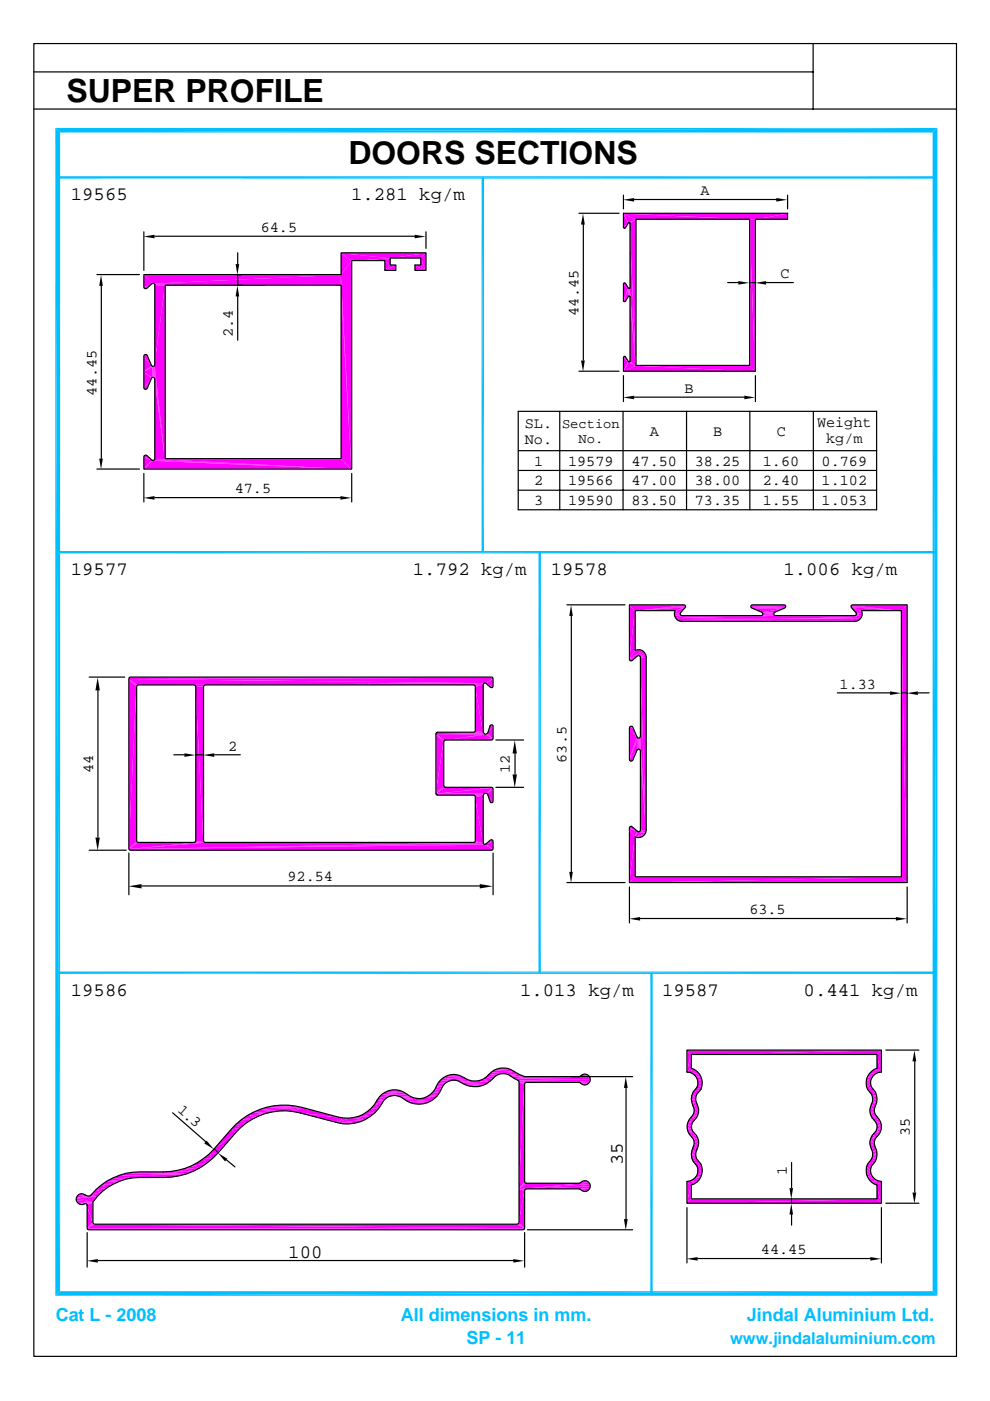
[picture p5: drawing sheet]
<svg xmlns="http://www.w3.org/2000/svg" width="210mm" height="297mm" viewBox="0 0 210 297" stroke-linecap="round" stroke-linejoin="round" font-family="sans-serif">
<defs><g id="words">
<g font-size="6.8">
<text x="14.1" y="21.5">SUPER PROFILE</text>
<text x="73.9" y="34.7">DOORS SECTIONS</text>
</g>
<g font-size="4">
<text x="15" y="42.5">19565</text>
<text x="74.4" y="42.5">1.281 kg/m</text>
<text x="15" y="121.9">19577</text>
<text x="87.5" y="121.9">1.792 kg/m</text>
<text x="116.8" y="121.9">19578</text>
<text x="166.1" y="121.9">1.006 kg/m</text>
<text x="15" y="211.1">19586</text>
<text x="110.3" y="211.1">1.013 kg/m</text>
<text x="140.4" y="211.1">19587</text>
<text x="170.4" y="211.1">0.441 kg/m</text>
<text x="132" y="247" transform="rotate(-90 132 247)">35</text>
<text x="61.1" y="266.7">100</text>
</g>
<g font-size="3.8" fill="#00bfff">
<text x="11.8" y="280.1">Cat L - 2008</text>
<text x="85" y="280.1">All dimensions in mm.</text>
<text x="158.4" y="280.1">Jindal Aluminium Ltd.</text>
<text x="98.9" y="285.1">SP - 11</text>
</g>
<text font-size="3.5" fill="#00bfff" x="154.8" y="284.9">www.jindalaluminium.com</text>
<g font-size="3.2">
<text x="148.5" y="41.4">A</text>
<text x="55.3" y="49.2">64.5</text>
<text x="165.5" y="59">C</text>
<text x="49.4" y="71.5" transform="rotate(-90 49.4 71.5)">2.4</text>
<text x="122.6" y="66.9" transform="rotate(-90 122.6 66.9)">44.45</text>
<text x="20.4" y="83.9" transform="rotate(-90 20.4 83.9)">44.45</text>
<text x="145.2" y="83.3">B</text>
<text x="111.3" y="90.7">SL.</text>
<text x="111.3" y="94.1">No.</text>
<text x="137.8" y="92.4">A</text>
<text x="151.2" y="92.4">B</text>
<text x="164.7" y="92.4">C</text>
<text x="173.2" y="90.5">Weight</text>
<text x="175.2" y="94">kg/m</text>
<text x="113.2" y="98.7">1</text>
<text x="120.4" y="98.7">19579</text>
<text x="133.9" y="98.7">47.50</text>
<text x="147.3" y="98.7">38.25</text>
<text x="161.8" y="98.7">1.60</text>
<text x="174.2" y="98.7">0.769</text>
<text x="49.8" y="104.6">47.5</text>
<text x="113.2" y="102.9">2</text>
<text x="113.2" y="107">3</text>
<text x="120.4" y="107">19590</text>
<text x="120.4" y="102.9">19566</text>
<text x="133.9" y="107">83.50</text>
<text x="133.9" y="102.9">47.00</text>
<text x="147.3" y="107">73.35</text>
<text x="147.3" y="102.9">38.00</text>
<text x="161.8" y="107">1.55</text>
<text x="161.8" y="102.9">2.40</text>
<text x="174.2" y="107">1.053</text>
<text x="174.2" y="102.9">1.102</text>
<text x="178" y="146">1.33</text>
<text x="48.4" y="159.2">2</text>
<text x="120.1" y="161.7" transform="rotate(-90 120.1 161.7)">63.5</text>
<text x="19.7" y="163.9" transform="rotate(-90 19.7 163.9)">44</text>
<text x="108.1" y="163.9" transform="rotate(-90 108.1 163.9)">12</text>
<text x="61" y="186.8">92.54</text>
<text x="158.9" y="193.8">63.5</text>
<text x="37.6" y="235.7" transform="rotate(41 37.6 235.7)">1.3</text>
<text x="192.9" y="240.9" transform="rotate(-90 192.9 240.9)">35</text>
<text x="166.8" y="249" transform="rotate(-90 166.8 249)">1</text>
<text x="161.3" y="265.9">44.45</text>
</g>
<g font-size="2.9">
<text x="119.2" y="90.7">Section</text>
<text x="122.7" y="94">No.</text>
</g>
</g></defs>
<g fill="#f0f">
<path d="M132.1 78.8l2.7-1.3 25.3 1.3z"/>
<path d="M134.8 77.5h24.1l1.2 1.3z"/>
<path d="M133.3 76.8l1.5 .7-2.7 1.3z"/>
<path d="M133.3 76.8h.2l1.3 .7z"/>
<path d="M133.2 76.7l.1 .1-1.2 2z"/>
<path d="M133.5 76.7l1.3 .8-1.3-.7z"/>
<path d="M132.1 75.8l1.1 .9-1.1 2.1z"/>
<path d="M132.1 75.8l.4-.1 .7 1z"/>
<path d="M132.2 75.7h.3l-.4 .1z"/>
<path d="M132.2 75.7h.3z"/>
<path d="M132.2 64h.3z"/>
<path d="M132.1 63.8l.4 .2h-.3z"/>
<path d="M133.5 63l1.3 14.5-1.3-.8z"/>
<path d="M132.1 63.8l1.1-.9-.7 1.1z"/>
<path d="M133.3 61.2l.2 1.7-.2-.1z"/>
<path d="M133.3 61.2l.2 1.8z"/>
<path d="M133.3 61.2v1.6l-.1 .1z"/>
<path d="M133.3 61.2l-.1 1.7-1.1 .9z"/>
<path d="M133.3 61.2h.2v1.8z"/>
<path d="M133.5 61.2l1.3 16.3z"/>
<path d="M133.2 61.2h.1l-1.2 2.6z"/>
<path d="M133.5 61.1l1.3 16.4z"/>
<path d="M132.1 60.3l1.1 .9-1.1 2.6z"/>
<path d="M132.1 60.3l.4-.2 .7 1.1z"/>
<path d="M132.2 60.1h.3l-.4 .2z"/>
<path d="M132.2 60.1h.3z"/>
<path d="M132.2 48.4h.3z"/>
<path d="M132.1 48.2l.4 .2h-.3z"/>
<path d="M133.5 47.4l1.3 30.1-1.3-16.4z"/>
<path d="M132.1 48.2l1.1-.9-.7 1.1z"/>
<path d="M133.3 47.2l1.5-.6-1.3 .7z"/>
<path d="M133.5 47.3l1.3-.7-1.3 .8z"/>
<path d="M133.5 47.4l1.3-.8v30.9z"/>
<path d="M158.9 46.6l1.2 32.2-1.2-1.3z"/>
<path d="M158.9 46.6h1.2v32.2z"/>
<path d="M132.1 45.3l28 1.3z"/>
<path d="M132.1 45.3l26.8 1.3h-24.1z"/>
<path d="M132.1 45.3l2.7 1.3-1.5 .6z"/>
<path d="M132.1 45.3l1.2 1.9-.1 .1z"/>
<path d="M132.1 45.3l1.1 2-1.1 .9z"/>
<path d="M132.1 45.3h34.8l-6.8 1.3z"/>
<path d="M160.1 46.6l6.8-1.3v1.3z"/>
<path d="M145.6 255.2l40.3-1 .9 1z"/>
<path d="M145.6 255.2l.9-1h39.4z"/>
<path d="M185.9 251.3l.9 3.9-.9-1z"/>
<path d="M146.5 251.3v2.9l-.9 1z"/>
<path d="M184.7 250.7l1.2 .6z"/>
<path d="M146.5 251.3l1.2-.6z"/>
<path d="M184.7 250.7l2.1-.1-.9 .7z"/>
<path d="M185.9 251.3l.9-.7v4.6z"/>
<path d="M145.6 250.6l2.1 .1-1.2 .6z"/>
<path d="M145.6 250.6l.9 .7-.9 3.9z"/>
</g>
<path d="M145.6 250.6h2.1M184.7 250.6h2.1" fill="none" stroke="#f0f" stroke-width=".25"/>
<g fill="#f0f">
<path d="M184.7 250.7l.9-.5 .6 .2z"/>
<path d="M146.3 250.4l.5-.2 .9 .5z"/>
<path d="M184.2 250.2h1.4l-.9 .5z"/>
<path d="M146.8 250.2h1.4l-.5 .5z"/>
<path d="M184.2 250.2l.9-.4 .5 .4z"/>
<path d="M146.8 250.2l.5-.4 .9 .4z"/>
<path d="M183.9 249.5l1.2 .3-.9 .4z"/>
<path d="M147.3 249.8l1.2-.3-.3 .7z"/>
<path d="M183.9 249.5l.8-.3 .4 .6z"/>
<path d="M147.7 249.2l.8 .3-1.2 .3z"/>
<path d="M183.6 248.9l1.1 .3-.8 .3z"/>
<path d="M147.7 249.2l1.1-.3-.3 .6z"/>
<path d="M183.6 248.9l.9-.3 .2 .6z"/>
<path d="M147.9 248.6l.9 .3-1.1 .3z"/>
<path d="M183.6 248.2l.9 .4-.9 .3z"/>
<path d="M147.9 248.6l.9-.4v.7z"/>
<path d="M183.6 248.2l.9-.2v.6z"/>
<path d="M147.9 248l.9 .2-.9 .4z"/>
<path d="M183.6 247.5l.9 .5-.9 .2z"/>
<path d="M147.9 248l.9-.5v.7z"/>
<path d="M147.7 247.3l1.1 .2-.9 .5z"/>
<path d="M183.6 247.5l1.1-.2-.2 .7z"/>
<path d="M183.9 246.9l.8 .4-1.1 .2z"/>
<path d="M147.7 247.3l.8-.4 .3 .6z"/>
<path d="M183.9 246.9l1.6-.6-.8 1z"/>
<path d="M146.9 246.3l1.6 .6-.8 .4z"/>
<path d="M184.7 245.8l.8 .5-1.6 .6z"/>
<path d="M146.9 246.3l.8-.5 .8 1.1z"/>
<path d="M184.7 245.8l1.1-.2-.3 .7z"/>
<path d="M146.6 245.6l1.1 .2-.8 .5z"/>
<path d="M146.6 245.6l.9-.3 .2 .5z"/>
<path d="M184.9 245.3l.9 .3-1.1 .2z"/>
<path d="M146.5 244.8l1 .5-.9 .3z"/>
<path d="M184.9 245.3l1-.5-.1 .8z"/>
<path d="M146.5 244.8h.9l.1 .5z"/>
<path d="M185 244.8h.9l-1 .5z"/>
<path d="M146.5 244.8l1-.6-.1 .6z"/>
<path d="M184.9 244.2l1 .6h-.9z"/>
<path d="M146.6 244l.9 .2-1 .6z"/>
<path d="M184.9 244.2l.9-.2 .1 .8z"/>
<path d="M184.7 243.7l1.1 .3-.9 .2z"/>
<path d="M146.6 244l1.1-.3-.2 .5z"/>
<path d="M146.9 243.3l.8 .4-1.1 .3z"/>
<path d="M184.7 243.7l.8-.4 .3 .7z"/>
<path d="M184.5 243.1l1 .2-.8 .4z"/>
<path d="M146.9 243.3l1.1-.2-.3 .6z"/>
<path d="M184.5 243.1l.8-.4 .2 .6z"/>
<path d="M147.1 242.7l.9 .4-1.1 .2z"/>
<path d="M147.1 242.7l1-.2-.1 .6z"/>
<path d="M184.4 242.5l.9 .2-.8 .4z"/>
<path d="M147.1 242.1l1 .4-1 .2z"/>
<path d="M184.4 242.5l.9-.4v.6z"/>
<path d="M147.1 242.1l.9-.2 .1 .6z"/>
<path d="M184.4 241.9l.9 .2-.9 .4z"/>
<path d="M146.9 241.5l1.1 .4-.9 .2z"/>
<path d="M184.4 241.9l1.1-.4-.2 .6z"/>
<path d="M146.9 241.5l1-.2 .1 .6z"/>
<path d="M184.6 241.3l.9 .2-1.1 .4z"/>
<path d="M146.5 241l1.4 .3-1 .2z"/>
<path d="M184.6 241.3l1.3-.3-.4 .5z"/>
<path d="M146.5 241l1.1-.2 .3 .5z"/>
<path d="M184.9 240.8l1 .2-1.3 .3z"/>
<path d="M146.1 240.5l1.5 .3-1.1 .2z"/>
<path d="M184.9 240.8l1.5-.3-.5 .5z"/>
<path d="M146.1 240.5l1.1-.2 .4 .5z"/>
<path d="M185.3 240.3l1.1 .2-1.5 .3z"/>
<path d="M185.3 240.3l1.3-.4-.2 .6z"/>
<path d="M145.8 239.9l1.4 .4-1.1 .2z"/>
<path d="M145.8 239.9l1-.1 .4 .5z"/>
<path d="M185.7 239.8l.9 .1-1.3 .4z"/>
<path d="M185.7 239.8l1.1-.5-.2 .6z"/>
<path d="M145.6 239.3l1.2 .5-1 .1z"/>
<path d="M145.6 239.3h1l.2 .5z"/>
<path d="M185.9 239.3h.9l-1.1 .5z"/>
<path d="M145.6 239.3l1-.7v.7z"/>
<path d="M185.9 238.6l.9 .7h-.9z"/>
<path d="M185.9 238.6h.9v.7z"/>
<path d="M145.6 238.6h1l-1 .7z"/>
<path d="M185.7 238.1l1.1 .5h-.9z"/>
<path d="M145.6 238.6l1.2-.5-.2 .5z"/>
<path d="M185.7 238.1l.9-.1 .2 .6z"/>
<path d="M145.8 238l1 .1-1.2 .5z"/>
<path d="M185.3 237.6l1.3 .4-.9 .1z"/>
<path d="M145.8 238l1.4-.4-.4 .5z"/>
<path d="M185.3 237.6l1.1-.2 .2 .6z"/>
<path d="M146.1 237.4l1.1 .2-1.4 .4z"/>
<path d="M184.9 237.1l1.5 .3-1.1 .2z"/>
<path d="M146.1 237.4l1.5-.3-.4 .5z"/>
<path d="M184.9 237.1l1-.2 .5 .5z"/>
<path d="M146.5 236.9l1.1 .2-1.5 .3z"/>
<path d="M184.6 236.5l1.3 .4-1 .2z"/>
<path d="M146.5 236.9l1.4-.4-.3 .6z"/>
<path d="M184.6 236.5l.9-.1 .4 .5z"/>
<path d="M146.9 236.4l1 .1-1.4 .4z"/>
<path d="M184.4 236l1.1 .4-.9 .1z"/>
<path d="M146.9 236.4l1.1-.4-.1 .5z"/>
<path d="M184.4 236l.9-.2 .2 .6z"/>
<path d="M147.1 235.8l.9 .2-1.1 .4z"/>
<path d="M184.4 235.4l.9 .4-.9 .2z"/>
<path d="M147.1 235.8l1-.4-.1 .6z"/>
<path d="M184.4 235.4l.9-.2v.6z"/>
<path d="M147.1 235.2l1 .2-1 .4z"/>
<path d="M184.5 234.8l.8 .4-.9 .2z"/>
<path d="M147.1 235.2l.9-.4 .1 .6z"/>
<path d="M184.5 234.8l1-.2-.2 .6z"/>
<path d="M146.9 234.6l1.1 .2-.9 .4z"/>
<path d="M146.9 234.6l.8-.4 .3 .6z"/>
<path d="M184.7 234.2l.8 .4-1 .2z"/>
<path d="M184.7 234.2l1.1-.3-.3 .7z"/>
<path d="M146.6 233.9l1.1 .3-.8 .4z"/>
<path d="M184.9 233.7l.9 .2-1.1 .3z"/>
<path d="M146.6 233.9l.9-.2 .2 .5z"/>
<path d="M185 233.2l.8 .7-.9-.2z"/>
<path d="M146.6 233.9l.8-.7 .1 .5z"/>
<path d="M185 233.2l.9-.1-.1 .8z"/>
<path d="M146.5 233.1l.9 .1-.8 .7z"/>
<path d="M184.9 232.6l1 .5-.9 .1z"/>
<path d="M146.5 233.1l1-.5-.1 .6z"/>
<path d="M184.9 232.6l.9-.2 .1 .7z"/>
<path d="M146.6 232.4l.9 .2-1 .5z"/>
<path d="M184.7 232.1l1.1 .3-.9 .2z"/>
<path d="M146.6 232.4l1.1-.3-.2 .5z"/>
<path d="M146.9 231.6l.8 .5-1.1 .3z"/>
<path d="M184.7 232.1l.8-.5 .3 .8z"/>
<path d="M183.9 231l1.6 .6-.8 .5z"/>
<path d="M146.9 231.6l1.6-.6-.8 1.1z"/>
<path d="M183.9 231l.8-.5 .8 1.1z"/>
<path d="M147.7 230.5l.8 .5-1.6 .6z"/>
<path d="M183.6 230.4l1.1 .1-.8 .5z"/>
<path d="M147.7 230.5l1.1-.1-.3 .6z"/>
<path d="M183.6 230.4l.9-.5 .2 .6z"/>
<path d="M147.9 229.9l.9 .5-1.1 .1z"/>
<path d="M183.6 229.7l.9 .2-.9 .5z"/>
<path d="M147.9 229.9l.9-.2v.7z"/>
<path d="M183.6 229.7l.9-.4v.6z"/>
<path d="M147.9 229.3l.9 .4-.9 .2z"/>
<path d="M183.6 229l.9 .3-.9 .4z"/>
<path d="M147.9 229.3l.9-.3v.7z"/>
<path d="M183.6 229l1.1-.3-.2 .6z"/>
<path d="M147.7 228.7l1.1 .3-.9 .3z"/>
<path d="M183.9 228.3l.8 .4-1.1 .3z"/>
<path d="M147.7 228.7l.8-.4 .3 .7z"/>
<path d="M183.9 228.3l1.2-.2-.4 .6z"/>
<path d="M147.3 228.1l1.2 .2-.8 .4z"/>
<path d="M184.2 227.7l.9 .4-1.2 .2z"/>
<path d="M147.3 228.1l.9-.4 .3 .6z"/>
<path d="M184.2 227.7h1.4l-.5 .4z"/>
<path d="M146.8 227.7h1.4l-.9 .4z"/>
<path d="M184.2 227.7l2-.3-.6 .3z"/>
<path d="M146.3 227.4l1.9 .3h-1.4z"/>
</g>
<path d="M184.7 227.3h2.1" fill="none" stroke="#f0f" stroke-width=".21"/>
<path d="M184.7 227.2l1.5 .2-2 .3z" fill="#f0f"/>
<path d="M145.6 227.3h2.1" fill="none" stroke="#f0f" stroke-width=".21"/>
<g fill="#f0f">
<path d="M146.3 227.4l1.4-.2 .5 .5z"/>
<path d="M184.7 227.2l.6-.4 1.5 .6z"/>
<path d="M145.6 227.4l1.6-.6 .5 .4z"/>
<path d="M145.6 227.4l.9-.8 .7 .2z"/>
<path d="M185.3 226.8l.6-.2 .9 .8z"/>
<path d="M146.5 223.6v3l-.9 .8z"/>
<path d="M185.9 223.6l.9 3.8-.9-.8z"/>
<path d="M145.6 222.7l.9 .9-.9 3.8z"/>
<path d="M145.6 222.7h41.2l-40.3 .9z"/>
<path d="M146.5 223.6l40.3-.9-.9 .9z"/>
<path d="M185.9 223.6l.9-.9v4.7z"/>
</g>
<path d="M18.4 260.5h92.8M18.5 260.7h92.6M18.6 260.8h92.4" fill="none" stroke="#f0f" stroke-width=".21"/>
<g fill="#f0f">
<path d="M18.4 260.4l1.6-.8 91.2 .8z"/>
<path d="M20 259.6h89.6l1.6 .8z"/>
<path d="M18.4 260.4l1.4-.9 .2 .1z"/>
<path d="M109.6 259.6l.2-.1 1.4 .9z"/>
<path d="M18.4 260.4l1.3-1 .1 .1z"/>
<path d="M109.9 259.4l1.3 1-1.4-.9z"/>
<path d="M18.4 260.4l1.2-1.2 .1 .2z"/>
<path d="M110 259.2l1.2 1.2-1.3-1z"/>
<path d="M18.4 255.6l1.2 3.6-1.2 1.2z"/>
<path d="M18.4 255.4l1.2 3.8z"/>
<path d="M17 255.4l.9-.1-.5 .2z"/>
<path d="M17 255.4l1-.1z"/>
<path d="M16.6 255.2l1.4 .1-1 .1z"/>
</g>
<path d="M16.6 255.2h3" fill="none" stroke="#f0f" stroke-width=".21"/>
<g fill="#f0f">
<path d="M18 255.3l1.6-.2z"/>
<path d="M18.2 255.3l1.4-.2-1.2 .3z"/>
<path d="M18.4 255.4l1.2-.3v4.1z"/>
</g>
<path d="M16.6 255.1h3" fill="none" stroke="#f0f" stroke-width=".25"/>
<path d="M16.3 255h3.3" fill="none" stroke="#f0f" stroke-width=".34"/>
<path d="M16.3 254.9h3.4" fill="none" stroke="#f0f" stroke-width=".21"/>
<path d="M16.1 254.7h3.6" fill="none" stroke="#f0f" stroke-width=".42"/>
<g fill="#f0f">
<path d="M16.1 254l3.6 .9-3.6-.4z"/>
<path d="M16.1 254l4.5-.3-.9 1.2z"/>
</g>
<path d="M16.1 253.8h4.5" fill="none" stroke="#f0f" stroke-width=".34"/>
<path d="M16.1 253.8h2.6" fill="none" stroke="#f0f" stroke-width=".38"/>
<path d="M16.1 253.8h2.2" fill="none" stroke="#f0f" stroke-width=".42"/>
<g fill="#f0f">
<path d="M18.7 253.6l1.9 .1z"/>
<path d="M16.4 253.6l1.6-.2 .3 .2z"/>
<path d="M19 253.6l.3-.3 1.3 .4z"/>
<path d="M16.4 253.6l.3-.3 1.3 .1z"/>
<path d="M16.7 253.3l.9-.1 .4 .2z"/>
<path d="M16.7 253.3l.4-.2 .5 .1z"/>
<path d="M19.3 253.3l2.3-.6-1 1z"/>
<path d="M123.4 252.5l.9 .1z"/>
<path d="M111.2 252.5v7.9l-1.2-1.2z"/>
<path d="M123.4 252.5l1.3-.1-.4 .2z"/>
<path d="M123 252.3l1.7 .1-1.3 .1z"/>
<path d="M20.3 252.3l1.3 .4-2.3 .6z"/>
<path d="M122.9 252.2l1.8 .2z"/>
<path d="M122.8 252.1l1.9 .3z"/>
<path d="M110 252.1h1.5z"/>
<path d="M110 252.1l1.4 .1-.2 .1z"/>
<path d="M110 252.1l1.2 .2v.2z"/>
<path d="M110 252.1l1.2 .4-1.2 6.7z"/>
</g>
<path d="M110 252.1h15" fill="none" stroke="#f0f" stroke-width=".21"/>
<path d="M122.8 252.2h2.2" fill="none" stroke="#f0f" stroke-width=".38"/>
<g fill="#f0f">
<path d="M20.3 252.3l2.4-.5-1.1 .9z"/>
<path d="M110 252.1l15.1-.6-.1 .5z"/>
<path d="M20.3 252.3l1.1-1 1.3 .5z"/>
<path d="M21.4 251.3l2.6-.2-1.3 .7z"/>
<path d="M110 252.1l15-1 .1 .4z"/>
<path d="M110 252.1l12.8-1.2 2.2 .2z"/>
<path d="M110 252.1l1.5-1.2h11.3z"/>
</g>
<path d="M122.8 251h2.2" fill="none" stroke="#f0f" stroke-width=".21"/>
<path d="M110 252.1l1.4-1.2h.1z" fill="#f0f"/>
<path d="M122.9 250.9h2.1M123.1 250.7l2 .3" fill="none" stroke="#f0f" stroke-width=".25"/>
<g fill="#f0f">
<path d="M111.2 250.7l.2 .2-1.4 1.2z"/>
<path d="M123 250.8l1.7-.1 .3 .4z"/>
<path d="M111.2 250.6v.1l-1.2 1.4z"/>
<path d="M123 250.8l.4-.3 1.3 .2z"/>
<path d="M21.4 251.3l3.9-.8-1.3 .6z"/>
<path d="M21.4 251.3l1.2-.8h2.7z"/>
<path d="M123.4 250.5l.9-.1 .4 .3z"/>
<path d="M123.4 250.5l.9-.1z"/>
<path d="M22.6 250.5l4.1-.5-1.4 .5z"/>
<path d="M22.6 250.5l5.5-.7z"/>
<path d="M22.6 250.5l1.3-.7h4.2z"/>
</g>
<path d="M23.9 249.8h5.6M23.9 249.7h12.4M29.5 249.7h6.8" fill="none" stroke="#f0f" stroke-width=".21"/>
<path d="M23.9 249.6h14" fill="none" stroke="#f0f" stroke-width=".42"/>
<path d="M23.9 249.8l1.4-.6 12.6 .2z" fill="#f0f"/>
<path d="M25.3 249.2h14.2M25.3 249h14.2M28.1 248.7h11.4" fill="none" stroke="#f0f" stroke-width=".42"/>
<path d="M26.7 248.8h12.8" fill="none" stroke="#f0f" stroke-width=".34"/>
<g fill="#f0f">
<path d="M34.6 248.5l1.6-.1 3.3 .5z"/>
<path d="M36.2 248.4h4.8l-1.5 .5z"/>
</g>
<path d="M36.2 248.3h4.8" fill="none" stroke="#f0f" stroke-width=".25"/>
<g fill="#f0f">
<path d="M37.6 248.2l1.5-.4 1.9 .6z"/>
<path d="M39.1 247.8l3.4-.2-1.5 .8z"/>
<path d="M39.1 247.8l1.4-.5 2 .3z"/>
<path d="M40.5 247.3l3.3-.6-1.3 .9z"/>
<path d="M40.5 247.3l1.4-.8 1.9 .2z"/>
<path d="M41.9 246.5l1.2-.8 .7 1z"/>
<path d="M43.1 245.7l2-.1-1.3 1.1z"/>
<path d="M43.1 245.7l1.2-.9 .8 .8z"/>
<path d="M44.3 244.8l1.9-.3-1.1 1.1z"/>
<path d="M45.3 243.7l.9 .8-1.9 .3z"/>
<path d="M45.3 243.7l4.6-3.4-3.7 4.2z"/>
<path d="M49 239.5l.9 .8-4.6 3.4z"/>
<path d="M49 239.5l1.9-.3-1 1.1z"/>
<path d="M50 238.4l.9 .8-1.9 .3z"/>
<path d="M50 238.4l2.1-.2-1.2 1z"/>
</g>
<path d="M72.6 238.3h2.5" fill="none" stroke="#f0f" stroke-width=".21"/>
<path d="M71.4 238.2h3.7" fill="none" stroke="#f0f" stroke-width=".25"/>
<path d="M71.4 238h4.9" fill="none" stroke="#f0f" stroke-width=".3"/>
<g fill="#f0f">
<path d="M50 238.4l1.1-1 1 .8z"/>
<path d="M51.1 237.4h2.3l-1.3 .8z"/>
<path d="M71.4 238.1l6.1-.7-1.2 .5z"/>
<path d="M71.4 238.1l2.4-1 3.7 .3z"/>
<path d="M71.4 238.1l1.4-1h1z"/>
</g>
<path d="M73.8 237.2h3.7" fill="none" stroke="#f0f" stroke-width=".38"/>
<g fill="#f0f">
<path d="M71.7 236.9l1.1 .2-1.4 1z"/>
<path d="M74.9 237l1-.2 1.6 .6z"/>
<path d="M75.9 236.8l2.6-.1-1 .7z"/>
<path d="M51.1 237.4l3.6-.7-1.3 .7z"/>
<path d="M51.1 237.4l1.3-.8 2.3 .1z"/>
</g>
<path d="M75.9 236.5h2.6" fill="none" stroke="#f0f" stroke-width=".42"/>
<g fill="#f0f">
<path d="M52.4 236.6l3.7-.4-1.4 .5z"/>
<path d="M63.6 236l8.1 .9-.3 1.2z"/>
<path d="M76.9 236.3l2.6-.4-1 .8z"/>
<path d="M52.4 236.6l1.3-.7 2.4 .3z"/>
</g>
<path d="M53.7 236h3.9" fill="none" stroke="#f0f" stroke-width=".34"/>
<g fill="#f0f">
<path d="M76.9 236.3l.9-.6 1.7 .2z"/>
<path d="M62.1 235.7l9.6 1.2-8.1-.9z"/>
</g>
<path d="M53.7 235.7h5.4" fill="none" stroke="#f0f" stroke-width=".25"/>
<path d="M55.1 235.4h5.5" fill="none" stroke="#f0f" stroke-width=".34"/>
<g fill="#f0f">
<path d="M53.7 235.9l1.4-.6 4 .3z"/>
<path d="M77.8 235.7l.8-.6 .9 .8z"/>
<path d="M78.6 235.1l1.7-.1-.8 .9z"/>
<path d="M55.1 235.3l8.9-.4-3.4 .7z"/>
<path d="M60.6 235.6l3.4-.7-1.9 .8z"/>
<path d="M62.1 235.7l1.9-.8 7.7 2z"/>
<path d="M55.1 235.3l1.4-.5 7.5 .1z"/>
</g>
<path d="M56.5 234.7h7.5M56.5 234.7h6" fill="none" stroke="#f0f" stroke-width=".3"/>
<path d="M58 234.4l4.5 .1" fill="none" stroke="#f0f" stroke-width=".21"/>
<g fill="#f0f">
<path d="M79.3 234.3l1 .7-1.7 .1z"/>
<path d="M87.9 234.1h1.8z"/>
<path d="M79.3 234.3l1.7-.4-.7 1.1z"/>
</g>
<path d="M87 234h3.5" fill="none" stroke="#f0f" stroke-width=".21"/>
<path d="M86.2 233.7h5.1" fill="none" stroke="#f0f" stroke-width=".38"/>
<g fill="#f0f">
<path d="M79.3 234.3l2-.9-.3 .5z"/>
<path d="M79.9 233.3l1.4 .1-2 .9z"/>
<path d="M85.5 233l5.8 .5h-5.1z"/>
<path d="M85.5 233h6.5l-.7 .5z"/>
</g>
<path d="M85.5 233h6.5M85.5 233h3.5" fill="none" stroke="#f0f" stroke-width=".21"/>
<path d="M79.9 233.3l1.9-.4-.5 .5z" fill="#f0f"/>
<path d="M85.5 232.9h2.8M89 232.9h3" fill="none" stroke="#f0f" stroke-width=".21"/>
<path d="M80.3 232.6l1.5 .3-1.9 .4z" fill="#f0f"/>
<path d="M80.3 232.7h2.1M84.9 232.8h2.6" fill="none" stroke="#f0f" stroke-width=".34"/>
<path d="M89.8 232.8h2.2" fill="none" stroke="#f0f" stroke-width=".42"/>
<path d="M84.9 232.6h2.6" fill="none" stroke="#f0f" stroke-width=".3"/>
<path d="M84.3 232.5h2.6" fill="none" stroke="#f0f" stroke-width=".21"/>
<path d="M80.3 232.5h2.7" fill="none" stroke="#f0f" stroke-width=".25"/>
<path d="M90.5 232.6l2.2-.2-.7 .6z" fill="#f0f"/>
<path d="M83.7 232.4h3.2" fill="none" stroke="#f0f" stroke-width=".21"/>
<path d="M90.5 232.4h2.2" fill="none" stroke="#f0f" stroke-width=".38"/>
<path d="M83.7 232.3h3.2" fill="none" stroke="#f0f" stroke-width=".42"/>
<path d="M80.9 232.2h5.3" fill="none" stroke="#f0f" stroke-width=".25"/>
<path d="M80.9 232.2h2.8" fill="none" stroke="#f0f" stroke-width=".34"/>
<g fill="#f0f">
<path d="M80.3 232.6l.6-.5 2.1 .3z"/>
<path d="M91.1 232.2l.6-.5 1 .7z"/>
<path d="M91.7 231.7l1.5-.1-.5 .8z"/>
</g>
<path d="M80.9 231.8h5.3" fill="none" stroke="#f0f" stroke-width=".42"/>
<path d="M81.6 231.5h4" fill="none" stroke="#f0f" stroke-width=".34"/>
<path d="M82.4 231.2h2.4" fill="none" stroke="#f0f" stroke-width=".21"/>
<g fill="#f0f">
<path d="M82.4 231.3l1.6-.2z"/>
<path d="M92.1 231.1l1.1 .5-1.5 .1z"/>
<path d="M92.1 231.1l1.5-.2-.4 .7z"/>
<path d="M92.5 230.4l1.1 .5-1.5 .2z"/>
<path d="M99.4 230.3l1.9 .1z"/>
<path d="M92.5 230.4l1.4-.1-.3 .6z"/>
</g>
<path d="M99.4 230.3h2.8" fill="none" stroke="#f0f" stroke-width=".21"/>
<path d="M98.5 230.2h3.7" fill="none" stroke="#f0f" stroke-width=".3"/>
<g fill="#f0f">
<path d="M123.4 230h.9z"/>
<path d="M111.2 229.9v20.7l-1.2 1.5z"/>
</g>
<path d="M98.5 230h4.6" fill="none" stroke="#f0f" stroke-width=".38"/>
<g fill="#f0f">
<path d="M92.5 230.4l1.7-.6-.3 .5z"/>
<path d="M123.4 230l1.3-.2-.4 .2z"/>
<path d="M92.8 229.7l1.4 .1-1.7 .6z"/>
<path d="M123 229.7l1.7 .1-1.3 .2z"/>
<path d="M122.9 229.6l1.8 .2z"/>
<path d="M97.7 229.6l5.4 .3-4.6 .1z"/>
<path d="M122.8 229.6l1.9 .2z"/>
<path d="M92.8 229.7l1.9-.2-.5 .3z"/>
<path d="M110 229.4l1.5 .2z"/>
<path d="M110 229.4l1.4 .2-.2 .1z"/>
<path d="M110 229.4l1.2 .3v.2z"/>
<path d="M110 229.4l1.2 .5-1.2 22.2z"/>
</g>
<path d="M110 229.5h15" fill="none" stroke="#f0f" stroke-width=".21"/>
<path d="M122.8 229.6h2.2" fill="none" stroke="#f0f" stroke-width=".38"/>
<path d="M97.7 229.6l6.1-.3-.7 .6z" fill="#f0f"/>
<path d="M97.2 229.4h6.6" fill="none" stroke="#f0f" stroke-width=".3"/>
<path d="M97.2 229.3h6.6M109.9 229.3h15.1" fill="none" stroke="#f0f" stroke-width=".21"/>
<path d="M92.8 229.7l2.5-.5-.6 .3z" fill="#f0f"/>
<path d="M96.5 229.2h3.4M97.2 229.2h6.6" fill="none" stroke="#f0f" stroke-width=".21"/>
<path d="M93.3 229.1l2 .1-2.5 .5z" fill="#f0f"/>
<path d="M93.3 229.2h6.6" fill="none" stroke="#f0f" stroke-width=".21"/>
<path d="M109.7 229.2h15.3" fill="none" stroke="#f0f" stroke-width=".3"/>
<path d="M95.9 229.1h4" fill="none" stroke="#f0f" stroke-width=".25"/>
<path d="M109.7 229.1l15.4-.2-.1 .5z" fill="#f0f"/>
<path d="M101.5 229.1h2.3" fill="none" stroke="#f0f" stroke-width=".42"/>
<path d="M109 228.9h16.1" fill="none" stroke="#f0f" stroke-width=".38"/>
<g fill="#f0f">
<path d="M102.3 228.9l2.2-.2-.7 .6z"/>
<path d="M93.9 228.6l5.2 .4-3.2 .1z"/>
<path d="M93.3 229.1l.6-.5 2 .5z"/>
</g>
<path d="M93.9 228.8h5.2M109 228.5h16" fill="none" stroke="#f0f" stroke-width=".38"/>
<path d="M102.3 228.7h2.2M109 228.7h16.1" fill="none" stroke="#f0f" stroke-width=".42"/>
<path d="M122.8 228.4h2.2" fill="none" stroke="#f0f" stroke-width=".21"/>
<g fill="#f0f">
<path d="M103 228.5l1.9-.3-.4 .5z"/>
<path d="M108.2 228.2l3 .1-2.2 .4z"/>
</g>
<path d="M122.9 228.4h2.1" fill="none" stroke="#f0f" stroke-width=".3"/>
<path d="M93.9 228.4h4.5" fill="none" stroke="#f0f" stroke-width=".38"/>
<path d="M123 228.2l1.7-.1 .3 .4z" fill="#f0f"/>
<path d="M94.6 228.1h3.1" fill="none" stroke="#f0f" stroke-width=".25"/>
<path d="M103 228.5l2.5-.5-.6 .2z" fill="#f0f"/>
<path d="M107.7 228.1h3.5" fill="none" stroke="#f0f" stroke-width=".42"/>
<g fill="#f0f">
<path d="M123 228.2l.4-.3 1.3 .2z"/>
<path d="M107.7 227.9h2.3l1.2 .4z"/>
<path d="M95.3 228h1.6z"/>
<path d="M103 228.5l.6-.6 1.9 .1z"/>
<path d="M123.4 227.9h.9l.4 .2z"/>
<path d="M123.4 227.9h.9z"/>
</g>
<path d="M103.6 227.8h2.4M103.6 227.8h6.4M107.1 227.8h2.9" fill="none" stroke="#f0f" stroke-width=".21"/>
<g fill="#f0f">
<path d="M103.6 227.9l.5-.5 2.5 .3z"/>
<path d="M104.1 227.4l4.8-.2-2.3 .5z"/>
<path d="M106.6 227.7l2.3-.5 1.1 .7z"/>
</g>
<path d="M104.1 227.1h4.8" fill="none" stroke="#f0f" stroke-width=".42"/>
<path d="M104.7 227h4.2" fill="none" stroke="#f0f" stroke-width=".38"/>
<path d="M104.7 226.8h3.6M105.4 226.7h2.9" fill="none" stroke="#f0f" stroke-width=".25"/>
<path d="M105.4 226.6h2.2" fill="none" stroke="#f0f" stroke-width=".21"/>
<g fill="#f0f">
<path d="M106.1 226.5l1.5 .1z"/>
<path d="M30.4 99.5l1.9-1.8 42.2 1.8z"/>
<path d="M32.3 97.7l42.2 1.8z"/>
<path d="M32.1 97.6l.2 .1-1.9 1.8z"/>
<path d="M32.6 97.6l.1-.1 41.8 2z"/>
<path d="M32.8 97.3l41.7 2.2-41.8-2z"/>
<path d="M32.8 97.3h39.5l2.2 2.2z"/>
</g>
<path d="M32.8 97.3h39.5" fill="none" stroke="#f0f" stroke-width=".21"/>
<g fill="#f0f">
<path d="M30.4 96.9l1.7 .7-1.7 1.9z"/>
<path d="M30.5 96.7l1.6 .9-1.7-.7z"/>
<path d="M30.5 96.7l.6-.1 1 1z"/>
<path d="M30.5 96.7l.6-.1z"/>
<path d="M30.6 96.6h.5z"/>
<path d="M30.6 82.6l.4-.1z"/>
<path d="M30.5 82.5h.5z"/>
<path d="M30.5 82.5l.7-.1-.2 .1z"/>
<path d="M30.4 82.2l.8 .2-.7 .1z"/>
<path d="M32.8 80.5l2.2 16.8h-2.2z"/>
<path d="M32 80.3l-.8 2.1-.8-.2z"/>
<path d="M32.2 80.1l-1.8 2.1z"/>
<path d="M30.4 78.9l1.9 1.2h-.1z"/>
<path d="M30.4 78.9l1.8 1.2-1.8 2.1z"/>
<path d="M30.4 78.9l1.9-1.1v2.3z"/>
</g>
<path d="M32.4 77.8v2.3" fill="none" stroke="#f0f" stroke-width=".21"/>
<path d="M32.5 77.8v2.4" fill="none" stroke="#f0f" stroke-width=".34"/>
<path d="M32.6 77.7v2.8" fill="none" stroke="#f0f" stroke-width=".42"/>
<g fill="#f0f">
<path d="M32.6 77.7l2.4 19.6-2.2-16.8z"/>
<path d="M30.4 78.9l1.8-1.2 .1 .1z"/>
<path d="M32.7 77.6l2.3 19.7-2.4-19.6z"/>
<path d="M30.4 78.9l1.6-1.4 .2 .2z"/>
<path d="M32.8 77.4l2.2 19.9-2.3-19.7z"/>
<path d="M30.4 75.6l1.6 1.9-1.6 1.4z"/>
<path d="M30.4 75.6l.8-.2 .8 2.1z"/>
<path d="M30.5 75.4h.7l-.8 .2z"/>
<path d="M30.5 75.4l.5-.1 .2 .1z"/>
<path d="M30.5 75.4l.5-.1z"/>
<path d="M30.6 75.3h.4z"/>
<path d="M30.6 61.2h.5z"/>
<path d="M30.5 61.1l.6 .1z"/>
<path d="M30.4 60.9l.7 .3-.6-.1z"/>
<path d="M35 60.5v36.8l-2.2-19.9z"/>
<path d="M72.3 60.5l2.2 39-2.2-2.2z"/>
<path d="M32.8 60.5h2.2l-2.2 16.9z"/>
</g>
<path d="M32.7 60.4h39.6" fill="none" stroke="#f0f" stroke-width=".21"/>
<path d="M30.4 60.9l1.7-.7-1 1z" fill="#f0f"/>
<path d="M32.6 60.3h39.7" fill="none" stroke="#f0f" stroke-width=".38"/>
<path d="M30.4 60.9l1.9-.8z" fill="#f0f"/>
<path d="M32.3 60.3h40" fill="none" stroke="#f0f" stroke-width=".38"/>
<g fill="#f0f">
<path d="M30.4 58.3l1.9 1.8-1.9 .8z"/>
<path d="M30.4 58.3h41.9l-40 1.8z"/>
<path d="M32.3 60.1l40-1.8v2.2z"/>
<path d="M72.3 58.3l2.2 41.2-2.2-39z"/>
<path d="M81.5 57.4l2.4-1.2v1.2z"/>
<path d="M81.5 57.4l1.2-1.2h1.2z"/>
<path d="M87.9 56.2l2.4 1.2h-2.4z"/>
<path d="M87.9 56.2h1.3l1.1 1.2z"/>
<path d="M74.5 55.3v44.2l-2.2-41.2z"/>
<path d="M81.5 55.3l1.2 .9-1.2 1.2z"/>
<path d="M74.5 55.3l8.2-.5-1.2 .5z"/>
<path d="M81.5 55.3l1.2-.5v1.4z"/>
<path d="M89.2 54.8l1.1 2.6-1.1-1.2z"/>
<path d="M72.3 53.7l10.4 1.1-8.2 .5z"/>
<path d="M72.3 53.7l2.2 1.6-2.2 3z"/>
<path d="M72.3 53.7h18l-7.6 1.1z"/>
<path d="M82.7 54.8l7.6-1.1-1.1 1.1z"/>
<path d="M90.3 53.7v3.7l-1.1-2.6z"/>
<path d="M133.4 187.2l57.7-1.2 1.2 1.2z"/>
<path d="M134.6 186h56.5l-57.7 1.2z"/>
<path d="M134.6 177.5v8.5l-1.2 1.2z"/>
<path d="M134.6 177.5l1.1 .1-.6 .1z"/>
<path d="M134.6 177.5l1.6-.1-.5 .2z"/>
<path d="M134.6 177.5l2-.4-.4 .3z"/>
<path d="M134.6 177.5l2.3-.9-.3 .5z"/>
<path d="M135.3 176.4l1.6 .2-2.3 .9z"/>
<path d="M135.3 176.4l1.6 .2z"/>
<path d="M135.1 176.3l.2 .1-.7 1.1z"/>
<path d="M135.5 176.4l.1-.1 1.3 .3z"/>
<path d="M135.7 176.1l1.2 .5-1.3-.3z"/>
<path d="M135.7 176.1h1.2v.5z"/>
<path d="M133.4 175.6l1.7 .7-.5 1.2z"/>
<path d="M133.4 175.6l1.2 1.9-1.2 9.7z"/>
<path d="M133.4 175.4l1.7 .9-1.7-.7z"/>
<path d="M133.4 175.4h.6l1.1 .9z"/>
<path d="M133.4 175.4l.2-.1 .4 .1z"/>
<path d="M133.6 175.3l.4 .1z"/>
<path d="M133.6 161.4h.4z"/>
<path d="M133.4 161.3l.6 .1z"/>
<path d="M133.4 161.3l.7-.1-.1 .2z"/>
<path d="M133.4 161.1l.7 .1-.7 .1z"/>
<path d="M135.7 159.2l1.2 16.9h-1.2z"/>
<path d="M135 159.1l-.9 2.1-.7-.1z"/>
<path d="M135.1 158.9l-1.7 2.2z"/>
</g>
<path d="M135.2 156.6v2.3M135.4 156.6v2.3" fill="none" stroke="#f0f" stroke-width=".21"/>
<path d="M135.5 156.6v2.5" fill="none" stroke="#f0f" stroke-width=".34"/>
<path d="M135.5 156.6v2.6" fill="none" stroke="#f0f" stroke-width=".42"/>
<path d="M135.3 156.6l-.2 2.3-1.7 2.2z" fill="#f0f"/>
<path d="M135.5 156.5v2.7" fill="none" stroke="#f0f" stroke-width=".42"/>
<path d="M135.1 156.5l.2 .1-1.9 4.5z" fill="#f0f"/>
<path d="M135.6 156.4v2.8" fill="none" stroke="#f0f" stroke-width=".21"/>
<g fill="#f0f">
<path d="M135.6 156.4l1.3 19.7z"/>
<path d="M135 156.3l.1 .2-1.7 4.6z"/>
<path d="M135.7 156.2l1.2 19.9z"/>
<path d="M133.4 154.4l1.6 1.9-1.6 4.8z"/>
<path d="M133.4 154.4l.7-.2 .9 2.1z"/>
<path d="M133.4 154.2h.7l-.7 .2z"/>
<path d="M133.4 154.2l.6-.1 .1 .1z"/>
<path d="M133.4 154.2l.6-.1z"/>
<path d="M133.6 154.1h.4z"/>
<path d="M133.6 140.2l.4-.1z"/>
<path d="M133.4 140l.6 .1z"/>
<path d="M133.4 139.8l.6 .3-.6-.1z"/>
<path d="M135.7 139.4l1.2 36.7-1.2-19.9z"/>
<path d="M135.7 139.4h1.2v36.7z"/>
<path d="M135.6 139.2l1.3 .2h-1.2z"/>
<path d="M133.4 139.8l1.7-.7-1.1 1z"/>
<path d="M135.5 139.1l1.4 .3-1.3-.2z"/>
<path d="M133.4 139.8l1.9-.7z"/>
<path d="M135.3 139.1l1.6-.2z"/>
<path d="M135.5 139.1l1.4-.2v.5z"/>
<path d="M135.3 139.1l1.3-.7 .3 .5z"/>
<path d="M133.4 139.8l3.2-1.4z"/>
<path d="M133.4 139.8l2.8-1.8 .4 .4z"/>
<path d="M134.6 138h1.6l-2.8 1.8z"/>
<path d="M134.6 138l1.1-.2 .5 .2z"/>
<path d="M134.6 138l1.1-.2z"/>
</g>
<path d="M144 131.8h37.7" fill="none" stroke="#f0f" stroke-width=".21"/>
<path d="M143.5 131.6h38.7" fill="none" stroke="#f0f" stroke-width=".25"/>
<path d="M143.2 131.3h39.3" fill="none" stroke="#f0f" stroke-width=".42"/>
<g fill="#f0f">
<path d="M143.2 131l21.2-.4 18.1 .4z"/>
<path d="M164.4 130.6h16.7l1.4 .4z"/>
<path d="M143.2 131l21.2-.4z"/>
<path d="M143.2 131l1.3-.4h16.8z"/>
<path d="M181.1 130.6h1.6l-.2 .4z"/>
<path d="M143 130.6h1.5l-1.3 .4z"/>
</g>
<path d="M161.3 130.6h3.1" fill="none" stroke="#f0f" stroke-width=".21"/>
<g fill="#f0f">
<path d="M143 130.6h1.5z"/>
<path d="M181.1 130.6h1.6z"/>
</g>
<path d="M161.5 130.5h2.7" fill="none" stroke="#f0f" stroke-width=".21"/>
<g fill="#f0f">
<path d="M181.5 130.4l1.2 .2-1.3-.1z"/>
<path d="M143 130.6l1.2-.2 .1 .1z"/>
</g>
<path d="M161.6 130.3h2.4" fill="none" stroke="#f0f" stroke-width=".21"/>
<g fill="#f0f">
<path d="M181.5 130.2l1.2 .4-1.2-.2z"/>
<path d="M143 130.6l1.1-.4 .1 .2z"/>
<path d="M181.5 130.2l1.3-.2-.1 .6z"/>
<path d="M142.9 130l1.2 .2-1.1 .4z"/>
</g>
<path d="M161.6 130.1h2.4" fill="none" stroke="#f0f" stroke-width=".21"/>
<g fill="#f0f">
<path d="M181.4 130h1.4l-1.3 .2z"/>
<path d="M142.9 130h1.3l-.1 .2z"/>
</g>
<path d="M161.5 129.9h2.7" fill="none" stroke="#f0f" stroke-width=".21"/>
<g fill="#f0f">
<path d="M191.1 129.5l1.2 57.7-1.2-1.2z"/>
<path d="M134.6 129.5v8.5l-1.2 1.8z"/>
<path d="M181.4 130l1.2-.5 .2 .5z"/>
<path d="M143.1 129.5l1.1 .5h-1.3z"/>
<path d="M161.5 129.9l4.8-.9-2.1 .9z"/>
<path d="M159.3 129h7l-4.8 .9z"/>
<path d="M180.5 128.9l2.1 .6-1.2 .5z"/>
<path d="M143.1 129.5l2.1-.6-1 1.1z"/>
</g>
<path d="M159.2 128.9h7.3" fill="none" stroke="#f0f" stroke-width=".21"/>
<g fill="#f0f">
<path d="M180.4 128.7l2.2 .8-2.1-.6z"/>
<path d="M180.4 128.7l10.7 .8h-8.5z"/>
<path d="M143.1 129.5l2.2-.8-.1 .2z"/>
<path d="M134.6 129.5l10.7-.8-2.2 .8z"/>
</g>
<path d="M159.1 128.8h7.4" fill="none" stroke="#f0f" stroke-width=".21"/>
<g fill="#f0f">
<path d="M180.4 128.5l10.7 1-10.7-.8z"/>
<path d="M134.6 129.5l10.7-1v.2z"/>
</g>
<path d="M159.1 128.6h7.4" fill="none" stroke="#f0f" stroke-width=".21"/>
<g fill="#f0f">
<path d="M134.6 129.5l10.5-1.2 .2 .2z"/>
<path d="M180.6 128.3l10.5 1.2-10.7-1z"/>
</g>
<path d="M133.4 128.3h11.7M159.2 128.4h7.3" fill="none" stroke="#f0f" stroke-width=".21"/>
<g fill="#f0f">
<path d="M133.4 128.3h11.7l-10.5 1.2z"/>
<path d="M133.4 128.3l1.2 1.2-1.2 10.3z"/>
</g>
<path d="M159.3 128.3h7.1M180.6 128.3h11.7" fill="none" stroke="#f0f" stroke-width=".21"/>
<g fill="#f0f">
<path d="M180.6 128.3h11.7l-1.2 1.2z"/>
<path d="M192.3 128.3v58.9l-1.2-57.7z"/>
</g>
<path d="M27.3 180.1h77.2M27.3 180.3h77.1" fill="none" stroke="#f0f" stroke-width=".21"/>
<g fill="#f0f">
<path d="M27.3 180l75.4-.9 1.8 .9z"/>
<path d="M102.7 179.1l.3-.1 1.5 1z"/>
<path d="M27.3 180l75.2-1 .2 .1z"/>
<path d="M27.3 180l75.1-1.2 .1 .2z"/>
<path d="M27.3 180l73.1-1.3 2 .1z"/>
<path d="M27.3 180l16.1-1.3h57z"/>
<path d="M27.3 180l13.8-1.3h2.3z"/>
<path d="M27.3 180l2-1.3h11.8z"/>
</g>
<path d="M41.1 178.6h2.3M100.4 178.7h2" fill="none" stroke="#f0f" stroke-width=".21"/>
<g fill="#f0f">
<path d="M27.3 180l1.7-1.4 .3 .1z"/>
<path d="M103 179l1.5-.6v1.6z"/>
<path d="M100.7 178.3l1.7 .5-1.8-.2z"/>
<path d="M41.4 178.3l1.8 .3h-1.9z"/>
<path d="M28.9 178.3l.1 .3-1.7 1.4z"/>
<path d="M41.4 178.3h1.7l.1 .3z"/>
<path d="M103 179l1.4-.8 .1 .2z"/>
<path d="M103 179l.9-.8h.5z"/>
<path d="M103.9 178.2l.3-.1 .2 .1z"/>
<path d="M104 170.2l.4-.1z"/>
<path d="M103.8 170l.6 .1-.4 .1z"/>
<path d="M103.8 170l.7-.1-.1 .2z"/>
<path d="M100.7 169l1.7 9.8-1.7-.5z"/>
<path d="M100.6 168.8l1.8-.1-1.7 .3z"/>
<path d="M100.7 169l1.7-.3v10.1z"/>
</g>
<path d="M100.4 168.7h2" fill="none" stroke="#f0f" stroke-width=".21"/>
<path d="M103.4 168.6l1.1 1.3-.7 .1z" fill="#f0f"/>
<path d="M92.5 168.6h7.9M92.5 168.6h10" fill="none" stroke="#f0f" stroke-width=".21"/>
<path d="M100.4 168.6h2.1" fill="none" stroke="#f0f" stroke-width=".25"/>
<path d="M103.2 168.3l1.3 1.6z" fill="#f0f"/>
<path d="M92.4 168.4h10.1" fill="none" stroke="#f0f" stroke-width=".25"/>
<path d="M92.4 168.4h10.3M92.4 168.3h10.6" fill="none" stroke="#f0f" stroke-width=".21"/>
<g fill="#f0f">
<path d="M103 168.3l1.5-1-1.3 1z"/>
<path d="M103.2 168.3l1.3-1v2.6z"/>
<path d="M103 168.3l1.4-1.2 .1 .2z"/>
<path d="M92.4 168.3l12-1.2-1.4 1.2z"/>
<path d="M92.4 168.3l12-1.2z"/>
<path d="M92.4 168.3l2-1.3h9.8z"/>
<path d="M92.4 168.3l1.7-1.4 .3 .1z"/>
<path d="M92.4 168.3l1.6-1.6 .1 .2z"/>
<path d="M94 157.3v9.4l-1.6 1.6z"/>
</g>
<path d="M94.4 156.9h10" fill="none" stroke="#f0f" stroke-width=".21"/>
<path d="M94.4 156.8h10.1" fill="none" stroke="#f0f" stroke-width=".34"/>
<g fill="#f0f">
<path d="M94.4 157l8.6-1.3 1.5 .9z"/>
<path d="M94.4 157l8.6-1.3z"/>
<path d="M92.4 155.6l10.3 .1-8.3 1.3z"/>
<path d="M92.4 155.6l2 1.4-.3 .1z"/>
<path d="M92.4 155.6l1.7 1.5-.1 .2z"/>
<path d="M92.4 155.6l1.6 1.7-1.6 11z"/>
<path d="M103 155.7l.2-.1 1.3 1z"/>
</g>
<path d="M92.4 155.6h10.3" fill="none" stroke="#f0f" stroke-width=".21"/>
<path d="M92.4 155.5h10.1" fill="none" stroke="#f0f" stroke-width=".25"/>
<path d="M103.4 155.4l1.1 1.2-1.3-1z" fill="#f0f"/>
<path d="M92.5 155.4h10M92.5 155.3h7.9M100.4 155.3h2" fill="none" stroke="#f0f" stroke-width=".21"/>
<path d="M100.4 155.3h2.1" fill="none" stroke="#f0f" stroke-width=".25"/>
<g fill="#f0f">
<path d="M100.7 155l1.7 .2h-1.8z"/>
<path d="M104.5 154v2.6l-1.1-1.2z"/>
<path d="M103.8 154h.7l-1.1 1.4z"/>
<path d="M103.8 154l.6-.2 .1 .2z"/>
<path d="M104 153.8h.4l-.6 .2z"/>
<path d="M104 153.8h.4z"/>
<path d="M103.9 145.8h.5z"/>
<path d="M41.4 145.6l1.7 32.7h-1.7z"/>
<path d="M100.7 145.6l1.7 9.6-1.7-.2z"/>
<path d="M41.4 145.6h1.7v32.7z"/>
<path d="M28.9 145.6v32.7l-1.6 1.7z"/>
<path d="M103.9 145.8l.6-.3-.1 .3z"/>
<path d="M41.3 145.4l1.8 .2h-1.7z"/>
<path d="M41.3 145.4h1.9l-.1 .2z"/>
</g>
<path d="M29.3 145.3h14.1M41.1 145.3h2.3M43.4 145.2h59M100.4 145.3h2" fill="none" stroke="#f0f" stroke-width=".21"/>
<g fill="#f0f">
<path d="M100.6 145.4l1.8-.2-1.7 .4z"/>
<path d="M100.7 145.6l1.7-.4v10z"/>
</g>
<path d="M29.3 145.1h73.2" fill="none" stroke="#f0f" stroke-width=".3"/>
<path d="M103 144.9l1.5 .6-.6 .3z" fill="#f0f"/>
<path d="M29.3 145.1h73.4" fill="none" stroke="#f0f" stroke-width=".42"/>
<g fill="#f0f">
<path d="M102.7 144.9l1.8-.9-1.5 .9z"/>
<path d="M103 144.9l1.5-.9v1.5z"/>
<path d="M27.3 144h77.2l-1.8 .9z"/>
<path d="M27.3 144l75.4 .9-73.4 .4z"/>
<path d="M27.3 144l2 1.3-.3 .1z"/>
<path d="M27.3 144l1.7 1.4-.1 .2z"/>
<path d="M27.3 144l1.6 1.6-1.6 34.4z"/>
</g>
<path d="M27.3 143.8h77.2" fill="none" stroke="#f0f" stroke-width=".25"/>
<path d="M27.3 143.7h77.1" fill="none" stroke="#f0f" stroke-width=".21"/>
<g fill="none" stroke="#000" stroke-width=".25">
<path d="M122.7 45.2h8.6M123.7 47.5v28.9M132.2 45.2h34.8v1.3h-6.8v32.2h-28l.1-3.1 .3 .1 .6 1 .2 .1 .2-.2-.1-13.8h-.3l-.6 1.1h-.3l-.1-.1 .1-3.8 .3 .1 .6 1 .2 .1 .2-.2v-13.6l-.1-.2-.3 .1-.6 1-.3 .1zM132.2 41.4v2.9M134.5 42.3h30.2M134.9 46.5h24v31h-24zM154.3 59.9h2.3M158.9 59.9h1.3M162.5 59.9h5.7M167 41.4v2.9M122.7 78.7h8.6M132.2 79.6v5.5"/>
<path d="M158.9 60.6v.2M160.2 79.6v5.5M109.9 99.7h76M109.9 95.6h76M118.7 87.2v20.9M132.1 87.2v20.9M134.5 84.2h23.4M145.6 87.2v20.9M159 87.2v20.9M172.4 87.2v20.9M109.9 108.1v-20.9h76v20.9M109.9 103.9h76"/>
</g>
<path d="M123.6 45.3l.4 2.3h-.8zM132.1 42.4l2.4-.4v.7zM156.5 59.6l2.4 .4-2.4 .4zM160.1 60l2.3-.4v.8zM164.6 42l2.3 .4-2.3 .3zM123.2 76.4h.8l-.4 2.4zM132.1 84.3l2.4-.4v.8zM157.8 83.9l2.3 .4-2.3 .4z" fill="#000"/>
<g fill="#00bfff">
<path d="M197.7 28.1l1.1-1v247.6z"/>
<path d="M197.7 28.1l1.1 246.6-1.1-.9z"/>
<path d="M11.7 274.7l186-.9 1.1 .9z"/>
<path d="M11.7 274.7l1-.9h185z"/>
<path d="M11.7 27.1l1 246.7-1 .9z"/>
<path d="M11.7 27.1l1 1v245.7z"/>
<path d="M11.7 27.1h187.1l-186.1 1z"/>
<path d="M12.7 28.1l186.1-1-1.1 1z"/>
<path d="M12.2 37.4h186l-186 .5z"/>
<path d="M12.2 37.9l186-.5v.5z"/>
<path d="M12.2 116.8h186l-186 .5z"/>
<path d="M12.2 117.3l186-.5v.5z"/>
<path d="M102.1 37.6h.5v79.5z"/>
<path d="M102.1 37.6l.5 79.5h-.5z"/>
<path d="M12.2 206h186l-186 .5z"/>
<path d="M12.2 206.5l186-.5v.5z"/>
<path d="M114.2 117.1h.5v89.1z"/>
<path d="M114.2 117.1l.5 89.1h-.5z"/>
</g>
<path d="M121.2 228.3h12.9M132.7 230.6v27.8M18.5 261.3v7.4M20.8 267.3h88.1M111.2 261.3v7.4M111.8 260.7h22.3" fill="none" stroke="#000" stroke-width=".25"/>
<path d="M132.7 228.3l.4 2.4h-.8zM132.3 258.5h.8l-.4 2.3zM18.4 267.3l2.3-.4v.8zM108.8 266.9l2.4 .4-2.4 .4z" fill="#000"/>
<g fill="#00bfff">
<path d="M137.9 206.2h.5v68z"/>
<path d="M137.9 206.2l.5 68h-.5z"/>
</g>
<g fill="none" stroke="#000" stroke-width=".25">
<path d="M7.2 9.2h195.6v278.4h-195.6zM7.2 15.2h165.2M172.4 9.2v13.9M7.2 23.1h195.6M20.6 58.2h9M30.5 58.2h41.8v-4.6h18v3.7h-2.3v-1.1h1.2v-1.5h-6.5v1.5h1.2v1.1h-2.3v-2h-7v44.1h-44.1v-2.5a.39 .39 0 0 1 .2-.4 .39 .39 0 0 1 .4 .1l1.1 .9 .2 .1 .3-.1 .1-17.1a.4 .4 0 0 0-.6-.3l-1 2.2a.4 .4 0 0 1-.7 .1v-6.9a.38 .38 0 0 1 .3-.3 .38 .38 0 0 1 .4 .2l.9 2.1 .3 .2 .2-.1 .2-.3v-16.9l-.2-.3-.4 .1-1.1 .9a.39 .39 0 0 1-.4 .1 .39 .39 0 0 1-.2-.4zM30.5 49.2v8.1M32.8 50.1h55.2M50.4 58.2h.9M50.4 53.6v2.3M50.4 58.2v2.3M90.3 49.2v3.5"/>
<path d="M21.5 60.5v36.7M35 60.5h37.3v36.7h-37.3zM50.4 60.5h.9M50.4 62.8v9.3M20.6 99.4h9M30.5 100.4v6M32.8 105.5h39.4M74.6 100.4v6M109.9 108.1h76M120.2 128.2h12.3M121.1 130.5v54.3M133.5 128.2l11.7 .1 .2 .1-.1 .4-1 1.1a.37 .37 0 0 0 0 .4 .37 .37 0 0 0 .3 .2h17a.4 .4 0 0 0-.1-.7l-2.1-.9-.2-.1v-.4l.4-.2h6.6l.4 .2v.2l-.2 .3-2.1 .9a.38 .38 0 0 0-.2 .4 .38 .38 0 0 0 .3 .3h16.8a.37 .37 0 0 0 .3-.2 .37 .37 0 0 0 0-.4l-1-1.1-.1-.4 .2-.1 11.7-.1v58.9h-58.8v-11.7l.4-.2 1.4 1.2 .4-.2 .1-.2v-16.8a.38 .38 0 0 0-.3-.3 .38 .38 0 0 0-.4 .2l-.9 2.1a.4 .4 0 0 1-.7 0v-6.9a.38 .38 0 0 1 .3-.3 .38 .38 0 0 1 .4 .2l.9 2.1 .3 .2h.2l.2-.4v-16.8l-.3-.3h-.2l-1.3 1a.37 .37 0 0 1-.3 .1 .37 .37 0 0 1-.2-.4z"/>
<path d="M134.7 129.5h8.5a1.6 1.6 0 0 0 1.4 2.2h36.6a1.6 1.6 0 0 0 1.4-2.2h8.5v56.4h-56.4v-8.5a1.62 1.62 0 0 0 2.3-1.4v-36.7a1.62 1.62 0 0 0-2.3-1.4zM18.9 143.6h7.5M20.8 146.3v31.2M27.4 143.6h77.1v2.1h-.5l-1.2-.9-.3 .3v10.1l.2 .4 .6-.1 .6-1.6 .1-.2 .5 .1v3l-10.1 .1-.3 .3 .1 9.6 10.3 .2v3.1h-.5l-.7-1.8-.6-.1-.2 .5v10l.3 .3 1.2-.9 .2-.1 .3 .1v2.1h-77.1zM29.1 145.3l.2-.1h11.9l.3 .3v32.8l-.3 .3-12.1-.1zM43.3 145.3l.2-.1h56.9l.3 .1v9.9h-7.9l-.3 .1-.1 .3 .1 12.9 7.9 .1 .3 .1v9.8h-57.4l-.1-.2v-32.8zM105.1 156.9h5.9M109.2 159.7v4.4M177.5 146.9h11.3M191.1 146.9h1.2M194.7 146.9h2.3M36.9 160h2.3"/>
<path d="M41.5 160h1.7M45.5 160h5.4M105.1 166.9h5.9M18.9 180.3h7.9M27.3 180.9v8.8M30.1 187.8h71.7M104.5 180.9v8.8M120.2 187.1h12.3M133.5 188.1v7.6M135.8 194.7h54.2M192.3 188.1v7.6M36.6 235.9l7 6.2"/>
<path d="M145.6 222.6h41.3v4.7a2.31 2.31 0 0 0-2.2 1.6 2.31 2.31 0 0 0 .9 2.6 3.3 3.3 0 0 1 0 3 1.93 1.93 0 0 0 .4 2.3 2.78 2.78 0 0 1-.1 4.2 2.25 2.25 0 0 0 0 2.9 3.3 3.3 0 0 1-1.1 3.4 2.31 2.31 0 0 0 2.1 3.2v4.6h-41.3v-4.6a2.33 2.33 0 0 0 2.3-1.7 2.33 2.33 0 0 0-.9-2.6 3.6 3.6 0 0 1 .2-3.6 2.43 2.43 0 0 0-1-2.1 2.8 2.8 0 0 1 .4-3.7 1.84 1.84 0 0 0 .4-2.3 3.2 3.2 0 0 1 .8-4 2.29 2.29 0 0 0-2.2-3.2zM146.6 223.6h39.3v2.9a3.2 3.2 0 0 0-1.1 5.5 2.91 2.91 0 0 1-.2 2.7 2.67 2.67 0 0 0 .8 2.8 2.03 2.03 0 0 1-.5 3.2 3 3 0 0 0 .1 3.4 2.67 2.67 0 0 1-1 2.7 3.2 3.2 0 0 0 1.9 4.5v2.9h-39.3v-2.9a3.2 3.2 0 0 0 1.1-5.6 2.7 2.7 0 0 1 .3-2.6 3.1 3.1 0 0 0-1.2-3.3 2.08 2.08 0 0 1 .8-2.8 3 3 0 0 0 0-3.4 2.37 2.37 0 0 1 1-2.6 3.3 3.3 0 0 0-2-4.5zM187.8 222.6h7M194 225v27.8M16.4 253.5a1.26 1.26 0 0 1 2 0h.7a13.6 13.6 0 0 1 10.5-5 24.4 24.4 0 0 0 9.6-.8 14.6 14.6 0 0 0 6.2-4.1 26.3 26.3 0 0 1 7-7.1 14.7 14.7 0 0 1 11.6-1.7l7.8 2.1a7.1 7.1 0 0 0 8.1-3.6 4.2 4.2 0 0 1 6.4-1.3 3.9 3.9 0 0 0 6.2-1.7 3.9 3.9 0 0 1 5.9-1.8 3.9 3.9 0 0 0 5.3-.7 4 4 0 0 1 5.3-.6l2.3 1.1 11.7-.1a1.2 1.2 0 0 1 1.7-.2 1.2 1.2 0 0 1 0 1.8 1.2 1.2 0 0 1-1.7-.3h-11.4l-.4 .3 .1 20.9 .3 .2 11.4-.1a1.19 1.19 0 0 1 1.7-.2 1.19 1.19 0 0 1 0 1.8 1.19 1.19 0 0 1-1.7-.3h-11.6l-.2 .3v8l-.1 .3h-.3h-91.9l-.4-.1v-.2v-4.8l-.1-.2-.3-.2a1.19 1.19 0 0 1-1.6-.1 1.19 1.19 0 0 1-.1-1.6zM20.6 253.7a12.4 12.4 0 0 1 9-4.1 25.8 25.8 0 0 0 10-.7 15.5 15.5 0 0 0 6.7-4.5l3.6-4.2a13.5 13.5 0 0 1 13.8-4.2l7.8 2a8.6 8.6 0 0 0 9.9-4.7 3 3 0 0 1 4.1-.4 5.3 5.3 0 0 0 8.4-2.6 2.72 2.72 0 0 1 3.8-.8 5.3 5.3 0 0 0 7.3-1.3 3 3 0 0 1 4 .4l.8 .4 .2 .4v29.8l-.3 .4h-89.7l-.3-.4v-4.2zM45.4 243.6l.9 .8M48 245.9l1.8 1.5M145.6 256v11.8M167.8 246.5v5.3M167.8 254.2v.9M167.8 257.4v2.4"/>
<path d="M186.9 256v11.8M187.8 255.1h7M148 266.8h36.6"/>
</g>
<g fill="#000">
<path d="M30.4 50.2l2.4-.4v.7zM50 56h.7l-.4 2.3zM87.9 49.8l2.4 .4-2.4 .3zM21.4 58.3l.4 2.3h-.8zM50.3 60.5l.4 2.4h-.7zM21 97.2h.8l-.4 2.3zM30.4 105.6l2.4-.4v.7zM72.2 105.2l2.3 .4-2.3 .3zM121.1 128.3l.4 2.3h-.8zM20.7 143.6l.5 2.8h-1zM39.1 159.7l2.3 .4-2.3 .4zM43.1 160.1l2.3-.4v.8z"/>
<path d="M109.1 157l.5 2.8h-.9zM188.7 146.6l2.4 .4-2.4 .3zM192.3 147l2.3-.4v.7zM20.2 177.6h1l-.5 2.7zM108.7 164.2h.9l-.5 2.8zM27.3 187.9l2.7-.5v1zM101.7 187.4l2.8 .5-2.8 .5zM120.7 184.9h.8l-.4 2.3zM133.4 194.8l2.3-.4v.8zM189.9 194.4l2.4 .4-2.4 .4zM193.9 222.7l.4 2.3h-.8zM43.8 241.8l1.5 1.9-2-1.3z"/>
<path d="M46.2 244.5l2 1.2-.5 .5zM167.8 255.2l.3 2.3h-.7zM167.4 251.9h.7l-.3 2.3zM193.5 252.8h.8l-.4 2.4zM145.6 266.9l2.3-.4v.8zM184.5 266.5l2.3 .4-2.3 .4z"/>
</g>
<use href="#words"/>
</svg>
